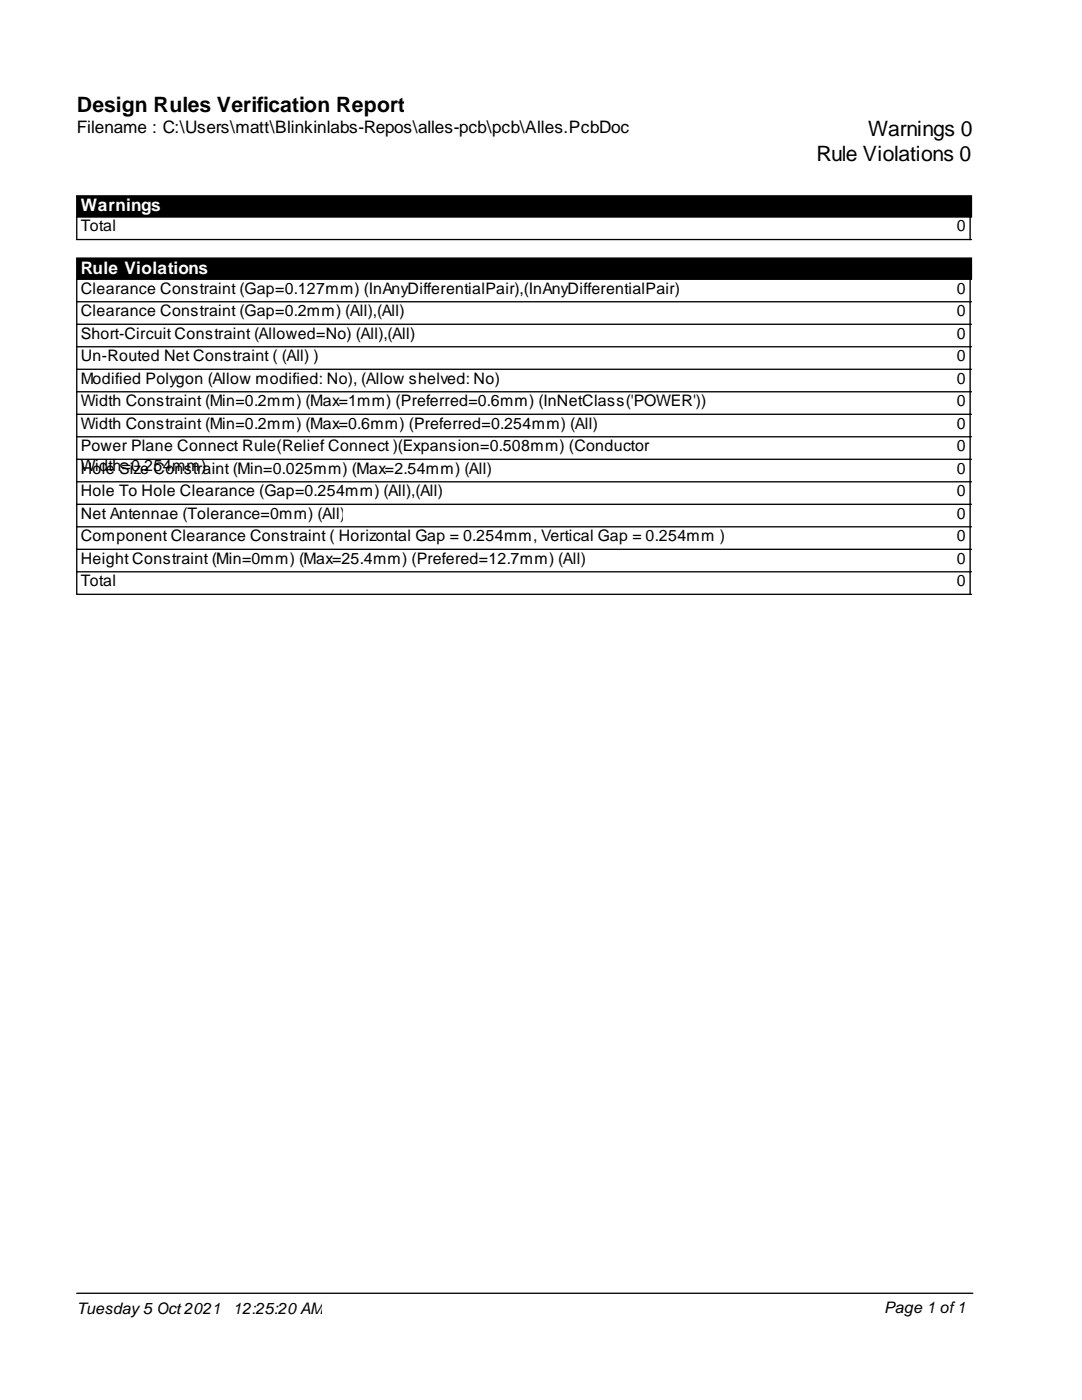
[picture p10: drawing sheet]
<svg xmlns="http://www.w3.org/2000/svg" width="216mm" height="279mm" viewBox="0 0 216 279" stroke-linecap="round" stroke-linejoin="round" font-family="sans-serif">
<defs><g id="words">
<g font-size="4.2">
<text x="15.3" y="22.3">Design Rules Verification Report</text>
<text x="173.2" y="27.1">Warnings 0</text>
<text x="162.9" y="32.1">Rule Violations 0</text>
</g>
<text font-size="3.4" x="15.3" y="26.6">Filename : C:\Users\matt\Blinkinlabs-Repos\alles-pcb\pcb\Alles.PcbDoc</text>
<g font-size="3.4" fill="#fff">
<text x="16.1" y="42.2">Warnings</text>
<text x="16.1" y="54.6">Rule Violations</text>
</g>
<g font-size="3.2">
<text x="16.1" y="46.2">Total</text>
<text x="190.9" y="46.2">0</text>
<text x="16.1" y="58.6">Clearance Constraint (Gap=0.127mm) (InAnyDifferentialPair),(InAnyDifferentialPair)</text>
<text x="190.9" y="58.6">0</text>
<text x="16.1" y="63.1">Clearance Constraint (Gap=0.2mm) (All),(All)</text>
<text x="190.9" y="63.1">0</text>
<text x="16.1" y="67.6">Short-Circuit Constraint (Allowed=No) (All),(All)</text>
<text x="190.9" y="67.6">0</text>
<text x="16.1" y="72.1">Un-Routed Net Constraint ( (All) )</text>
<text x="16.1" y="76.6">Modified Polygon (Allow modified: No), (Allow shelved: No)</text>
<text x="190.9" y="72.1">0</text>
<text x="190.9" y="76.6">0</text>
<text x="16.1" y="81.1">Width Constraint (Min=0.2mm) (Max=1mm) (Preferred=0.6mm) (InNetClass('POWER'))</text>
<text x="190.9" y="81.1">0</text>
<text x="16.1" y="85.5">Width Constraint (Min=0.2mm) (Max=0.6mm) (Preferred=0.254mm) (All)</text>
<text x="190.9" y="85.5">0</text>
<text x="16.1" y="90">Power Plane Connect Rule(Relief Connect )(Expansion=0.508mm) (Conductor</text>
<text x="16.1" y="94">WidthSize Constraint (Min=0.025mm) (Max=2.54mm) (All)</text>
<text x="16.1" y="94.5">Hole =0.254mm)</text>
<text x="190.9" y="90">0</text>
<text x="190.9" y="94.5">0</text>
<text x="16.1" y="99">Hole To Hole Clearance (Gap=0.254mm) (All),(All)</text>
<text x="190.9" y="99">0</text>
<text x="16.1" y="103.5">Net Antennae (Tolerance=0mm) (All)</text>
<text x="190.9" y="103.5">0</text>
<text x="16.1" y="108">Component Clearance Constraint ( Horizontal Gap = 0.254mm, Vertical Gap = 0.254mm )</text>
<text x="16.1" y="112.5">Height Constraint (Min=0mm) (Max=25.4mm) (Prefered=12.7mm) (All)</text>
<text x="190.9" y="108">0</text>
<text x="190.9" y="112.5">0</text>
<text x="16.1" y="117">Total</text>
<text x="190.9" y="117">0</text>
<text x="15.3" y="262.3">Tuesday5 Oct2021</text>
<text x="46.5" y="262.3">12:25:20 AM</text>
<text x="176.4" y="262">Page 1 of1</text>
</g>
</g></defs>
<path d="M15.3 39.1h178.5v4.2h-178.5zM15.3 51.5h178.5v4.2h-178.5z" fill="#000" stroke="#000" stroke-width=".26"/>
<g fill="none" stroke="#000" stroke-width=".26">
<path d="M15.3 43.3v4.5h178.5M15.3 55.7v62.9h178.5M193.6 43.3v4.5M193.6 55.7v62.9M15.3 60.2h178.5M15.3 64.7h178.5M15.3 69.2h178.5M15.3 73.7h178.5M15.3 78.2h178.5M15.3 82.7h178.5M15.3 87.2h178.5M15.3 91.7h178.5"/>
<path d="M15.3 96.2h178.5M15.3 100.6h178.5M15.3 105.1h178.5M15.3 109.6h178.5M15.3 114.1h178.5M15.3 258.1h178.8"/>
</g>
<use href="#words"/>
</svg>
